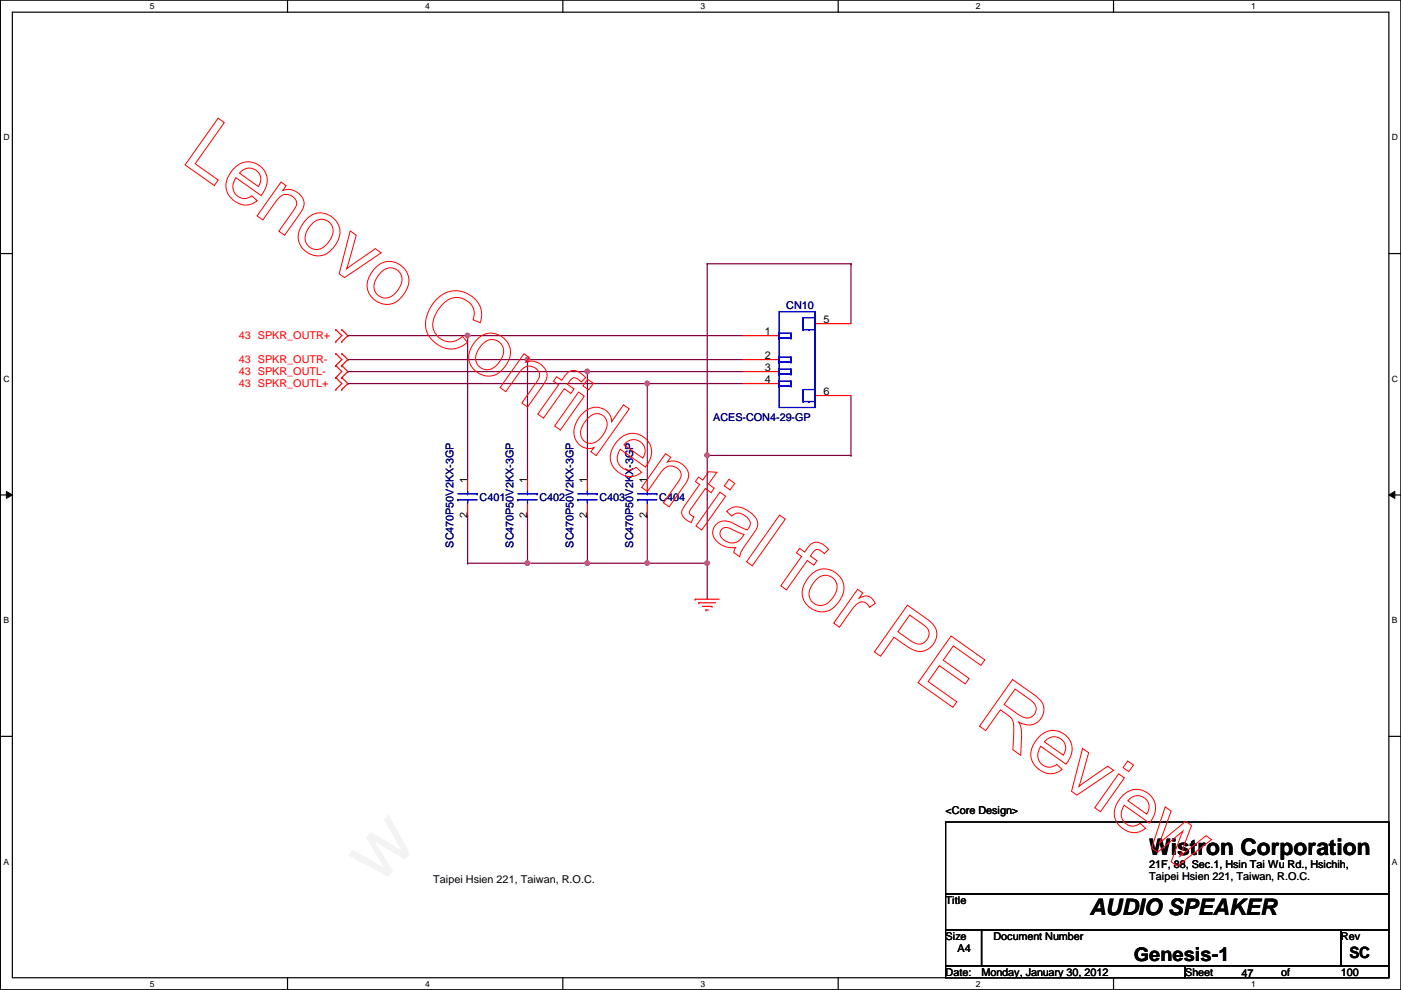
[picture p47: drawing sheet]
<svg xmlns="http://www.w3.org/2000/svg" width="297mm" height="210mm" viewBox="0 0 297 210" stroke-linecap="round" stroke-linejoin="round" font-family="sans-serif">
<defs><g id="words">
<g font-size="4.8">
<text x="243.7" y="181.3">Wistron Corporation</text>
<text x="231" y="194">AUDIO SPEAKER</text>
</g>
<text font-size="4.1" x="240.4" y="203.7">Genesis-1</text>
<text font-size="3.3" x="286.1" y="203">SC</text>
<g font-size="2.3" fill="#000080">
<text x="166.7" y="65.6">CN10</text>
<text x="151.2" y="89.2">ACES-CON4-29-GP</text>
<text x="101.7" y="106.3">C401</text>
<text x="114.4" y="106.3">C402</text>
<text x="127.1" y="106.3">C403</text>
<text x="139.8" y="106.3">C404</text>
<text x="96.2" y="116.1" transform="rotate(-90 96.2 116.1)">SC470P50V2KX-3GP</text>
<text x="108.9" y="116.1" transform="rotate(-90 108.9 116.1)">SC470P50V2KX-3GP</text>
<text x="121.6" y="116.1" transform="rotate(-90 121.6 116.1)">SC470P50V2KX-3GP</text>
<text x="134.3" y="116.1" transform="rotate(-90 134.3 116.1)">SC470P50V2KX-3GP</text>
</g>
<g font-size="2.3" fill="#f00">
<text x="50.6" y="72">43 SPKR_OUTR+</text>
<text x="50.6" y="77">43 SPKR_OUTR-</text>
<text x="50.6" y="82.1">43 SPKR_OUTL+</text>
<text x="50.6" y="79.6">43 SPKR_OUTL-</text>
</g>
<g font-size="2.3">
<text x="162.1" y="71.1">1</text>
<text x="174.6" y="68.6">5</text>
<text x="162.1" y="76.2">2</text>
<text x="162.1" y="81.3">4</text>
<text x="162.1" y="78.7">3</text>
<text x="174.6" y="83.8">6</text>
<text x="99.1" y="102.4" transform="rotate(-90 99.1 102.4)">1</text>
<text x="111.8" y="102.4" transform="rotate(-90 111.8 102.4)">1</text>
<text x="124.5" y="102.4" transform="rotate(-90 124.5 102.4)">1</text>
<text x="137.2" y="102.4" transform="rotate(-90 137.2 102.4)">1</text>
<text x="99.1" y="109.8" transform="rotate(-90 99.1 109.8)">2</text>
<text x="111.8" y="109.8" transform="rotate(-90 111.8 109.8)">2</text>
<text x="124.5" y="109.8" transform="rotate(-90 124.5 109.8)">2</text>
<text x="137.2" y="109.8" transform="rotate(-90 137.2 109.8)">2</text>
<text x="200.5" y="172.6">&lt;Core Design&gt;</text>
<text x="243.7" y="184">21F, 88, Sec.1, Hsin Tai Wu Rd., Hsichih,</text>
<text x="91.9" y="187.1">Taipei Hsien 221, Taiwan, R.O.C.</text>
<text x="200.5" y="191.6">Title</text>
<text x="243.7" y="186.6">Taipei Hsien 221, Taiwan, R.O.C.</text>
<text x="200.5" y="199.2">Size</text>
<text x="203" y="201.8">A4</text>
<text x="210.6" y="199.2">Document Number</text>
<text x="284.3" y="199.2">Rev</text>
<text x="200.5" y="206.8">Date:</text>
<text x="208.1" y="206.8">Monday, January 30, 2012</text>
<text x="251.3" y="206.8">Sheet</text>
<text x="263.2" y="207.1">47</text>
<text x="271.6" y="206.8">of</text>
<text x="284.3" y="206.8">100</text>
</g>
<g font-size="1.8">
<text x="31.8" y="1.9">5</text>
<text x="90.1" y="1.9">4</text>
<text x="148.5" y="1.9">3</text>
<text x="206.9" y="1.9">2</text>
<text x="265.3" y="1.9">1</text>
<text x=".7" y="29.8">D</text>
<text x="295.1" y="29.8">D</text>
<text x=".7" y="80.9">C</text>
<text x="295.1" y="80.9">C</text>
<text x=".7" y="132.1">B</text>
<text x="295.1" y="132.1">B</text>
<text x=".7" y="183.3">A</text>
<text x="295.1" y="183.3">A</text>
<text x="31.8" y="209.2">5</text>
<text x="90.1" y="209.2">4</text>
<text x="148.5" y="209.2">3</text>
<text x="206.9" y="209.2">2</text>
<text x="265.3" y="209.2">1</text>
</g>
</g></defs>
<path d="M.1 0h296.9v209.8h-296.9zM2.6 2.6h291.9v204.7h-291.9z" fill="none" stroke="#000" stroke-width=".25"/>
<g fill="#fff">
<path d="M31.8 .3h1v2h-1z"/>
<path d="M31.8 207.6h1v1.9h-1z"/>
</g>
<path d="M61 0v2.6M61 207.3v2.5" fill="none" stroke="#000" stroke-width=".25"/>
<g fill="#fff">
<path d="M90.1 .3h1v2h-1z"/>
<path d="M90.1 207.6h1v1.9h-1z"/>
</g>
<path d="M119.3 0v2.6M119.3 207.3v2.5" fill="none" stroke="#000" stroke-width=".25"/>
<g fill="#fff">
<path d="M148.5 .3h1v2h-1z"/>
<path d="M148.5 207.6h1v1.9h-1z"/>
</g>
<path d="M177.7 0v2.6M177.7 207.3v2.5" fill="none" stroke="#000" stroke-width=".25"/>
<g fill="#fff">
<path d="M206.9 .3h1v2h-1z"/>
<path d="M206.9 207.6h1v1.9h-1z"/>
</g>
<path d="M236.1 0v2.6M236.1 207.3v2.5" fill="none" stroke="#000" stroke-width=".25"/>
<g fill="#fff">
<path d="M265.3 .3h.9v2h-.9z"/>
<path d="M265.3 207.6h.9v1.9h-.9z"/>
<path d="M.7 28.2h1.3v1.9h-1.3z"/>
<path d="M295.1 28.2h1.3v1.9h-1.3z"/>
<path d="M.7 79.3h1.3v2h-1.3z"/>
<path d="M295.1 79.3h1.3v2h-1.3z"/>
</g>
<path d="M.1 53.8h2.5M294.5 53.8h2.5" fill="none" stroke="#000" stroke-width=".25"/>
<g fill="#fff">
<path d="M.7 130.5h1.2v2h-1.2z"/>
<path d="M295.1 130.5h1.2v2h-1.2z"/>
</g>
<path d="M.1 104.9h2.5M294.5 104.9h2.5" fill="none" stroke="#000" stroke-width=".25"/>
<path d="M1.4 104.2l1.2 .7-1.2 .8zM294.5 104.9l1.2-.7v1.5z" fill="#000"/>
<path d="M1.4 104.2l1.2 .7-1.2 .8zM294.5 104.9l1.2-.7v1.5z" fill="none" stroke="#000" stroke-width=".21"/>
<g fill="#fff">
<path d="M.7 181.7h1.2v2h-1.2z"/>
<path d="M295.1 181.7h1.2v2h-1.2z"/>
</g>
<path d="M.1 156.1h2.5M294.5 156.1h2.5" fill="none" stroke="#000" stroke-width=".25"/>
<path d="M99.1 71.2h.1M99.1 71.2h58.5M111.8 76.2h.1M111.8 76.2h45.8" fill="none" stroke="#800040" stroke-width=".25"/>
<circle cx="111.8" cy="76.2" r=".49" fill="#f0f"/>
<circle cx="111.8" cy="76.2" r=".49" fill="none" stroke="#f0f" stroke-width=".25"/>
<path d="M124.5 78.8h.1M124.5 78.8h33.1" fill="none" stroke="#800040" stroke-width=".25"/>
<circle cx="124.5" cy="78.8" r=".49" fill="#f0f"/>
<circle cx="124.5" cy="78.8" r=".49" fill="none" stroke="#f0f" stroke-width=".25"/>
<path d="M149.9 96.6h.1M149.9 96.6v30.4M149.9 119.4h.1" fill="none" stroke="#800040" stroke-width=".25"/>
<circle cx="149.9" cy="119.4" r=".49" fill="#f0f"/>
<circle cx="149.9" cy="119.4" r=".49" fill="none" stroke="#f0f" stroke-width=".25"/>
<path d="M124.5 119.4h.1M124.5 119.4h25.4M137.2 119.4h.1M137.2 109.3h.1M137.2 109.3v10.1" fill="none" stroke="#800040" stroke-width=".25"/>
<circle cx="137.2" cy="119.4" r=".49" fill="#f0f"/>
<circle cx="137.2" cy="119.4" r=".49" fill="none" stroke="#f0f" stroke-width=".25"/>
<circle cx="124.5" cy="119.4" r=".49" fill="#f0f"/>
<circle cx="124.5" cy="119.4" r=".49" fill="none" stroke="#f0f" stroke-width=".25"/>
<path d="M99.1 109.3h.1M99.1 109.3v10.1M111.8 119.4h.1M124.5 109.3h.1M124.5 109.3v10.1h-12.7" fill="none" stroke="#800040" stroke-width=".25"/>
<circle cx="111.8" cy="119.4" r=".49" fill="#f0f"/>
<circle cx="111.8" cy="119.4" r=".49" fill="none" stroke="#f0f" stroke-width=".25"/>
<path d="M99.1 71.2h.1M99.1 71.2v30.4M111.8 109.3h.1M111.8 109.3v10.1" fill="none" stroke="#800040" stroke-width=".25"/>
<circle cx="99.1" cy="71.1" r=".49" fill="#f0f"/>
<circle cx="99.1" cy="71.1" r=".49" fill="none" stroke="#f0f" stroke-width=".25"/>
<g fill="none" stroke="#800040" stroke-width=".25">
<path d="M73.7 71.2h.1M73.7 76.2h.1M73.7 78.8h.1M73.7 71.2h25.4M73.7 76.2h38.1M73.7 78.8h50.8M111.8 76.2h.1M111.8 76.2v25.4M124.5 78.8h.1M124.5 78.8v22.8M137.2 81.3h.1M137.2 81.3h20.4"/>
<path d="M99.1 119.4h.1M99.1 119.4h12.7"/>
</g>
<circle cx="137.2" cy="81.3" r=".49" fill="#f0f"/>
<circle cx="137.2" cy="81.3" r=".49" fill="none" stroke="#f0f" stroke-width=".25"/>
<path d="M149.9 55.9h30.5M180.4 55.9h.1M180.4 55.9v12.7M73.7 81.3h.1M73.7 81.3h63.5M137.2 81.3h.1M137.2 81.3v20.3M149.9 96.6h.1M149.9 96.6h30.5M180.4 96.6h.1M180.4 83.9v12.7" fill="none" stroke="#800040" stroke-width=".25"/>
<circle cx="149.9" cy="96.5" r=".49" fill="#f0f"/>
<circle cx="149.9" cy="96.5" r=".49" fill="none" stroke="#f0f" stroke-width=".25"/>
<path d="M149.9 55.9h.1M149.9 55.9v40.7" fill="none" stroke="#800040" stroke-width=".25"/>
<g fill="none" stroke="#f00" stroke-width=".25">
<path d="M71.2 77.5h.1M71.2 75h.1M71.2 72.4h.1M71.2 69.9h.1M71.2 77.5l1.3 1.3-1.3 1.3M71.2 75l1.3 1.2-1.3 1.3M71.2 69.9l1.3 1.3-1.3 1.2M72.5 77.5h.1M72.5 75h.1M72.5 69.9h.1M72.5 72.4h.1M72.5 77.5l1.2 1.3-1.2 1.3"/>
<path d="M72.5 75l1.2 1.2-1.2 1.3M72.5 69.9l1.2 1.3-1.2 1.2M157.6 78.8h7.6M157.6 76.2h7.6M157.6 71.2h7.6M172.8 68.6h7.6M71.2 82.6h.1M71.2 80.1h.1M71.2 80.1l1.3 1.2-1.3 1.3M72.5 80.1h.1M72.5 82.6h.1M72.5 80.1l1.2 1.2-1.2 1.3"/>
<path d="M157.6 81.3h7.6M172.8 83.9h7.6M99.1 101.6v2.6M99.1 106.7v2.6M111.8 101.6v2.6M111.8 106.7v2.6M124.5 101.6v2.6M124.5 106.7v2.6M137.2 101.6v2.6M137.2 106.7v2.6M147.4 127h.1M147.4 127h5.1"/>
<path d="M148.2 127.8h.1M148.2 127.8h3.5M148.9 128.6h2.1M149.7 129.3h.1M149.7 129.3h.5M151 128.6h.1"/>
</g>
<path d="M200.5 174.3h94v15.2h-94zM200.5 189.5h94v7.6h-94zM200.5 197.1h7.6v7.7h-7.6zM208.1 197.1h76.2v7.7h-76.2zM284.3 197.1h10.2v7.7h-10.2zM200.5 204.8h50.8v2.5h-50.8zM251.3 204.8h43.2v2.5h-43.2z" fill="none" stroke="#000" stroke-width=".25"/>
<g fill="none" stroke="#00f" stroke-width=".25">
<path d="M165.2 66.1h7.6v20.3h-7.6zM165.2 70.7h.1M165.2 71.7h.1M165.2 75.7h.1M165.2 76.8h.1M165.2 78.3h.1M165.2 79.3h.1M165.2 70.7h2.5M165.2 70.7v1M165.2 75.7v1.1M165.2 78.3v1M165.2 71.7h2.5"/>
<path d="M165.2 75.7h2.5M165.2 76.8h2.5M165.2 78.3h2.5M165.2 79.3h2.5M167.7 70.7h.1M167.7 71.7h.1M167.7 71.2h.1M167.7 75.7h.1M167.7 76.8h.1M167.7 76.2h.1M167.7 78.3h.1M167.7 79.3h.1"/>
<path d="M167.7 78.8h.1M167.7 70.7v1M167.7 75.7v1.1M167.7 78.3v1M170.3 69.9h.1M170.3 68.6h.1M170.3 67.4h.1M170.3 67.4v2.5M170.3 69.9h2.5M170.3 67.4h2.5M171.5 69.9h.1M172.8 67.4h.1"/>
<path d="M172.8 69.9h.1M172.8 67.4v2.5M165.2 80.8h.1M165.2 81.8h.1M165.2 80.8v1M165.2 80.8h2.5M165.2 81.8h2.5M167.7 80.8h.1M167.7 81.8h.1M167.7 81.3h.1M167.7 80.8v1M170.3 85.1h.1"/>
<path d="M170.3 83.9h.1M170.3 82.6h.1M170.3 85.1h2.5M170.3 82.6v2.5M170.3 82.6h2.5M171.5 85.1h.1M172.8 82.6h.1M172.8 85.1h.1M172.8 82.6v2.5M97.1 106h.1M97.1 104.7h4.1M97.1 106h4.1"/>
<path d="M99.1 104.7h.1M99.1 106h.1M99.1 104.2v.5M99.1 106v.7M101.2 104.7h.1M109.8 106h.1M109.8 104.7h4.1M109.8 106h4.1M111.8 104.7h.1M111.8 106h.1M111.8 104.2v.5M111.8 106v.7"/>
<path d="M113.9 104.7h.1M122.5 106h.1M122.5 104.7h4.1M122.5 106h4.1M124.5 104.7h.1M124.5 106h.1M124.5 104.2v.5M124.5 106v.7M126.6 104.7h.1M135.2 106h.1M135.2 104.7h4.1M135.2 106h4.1"/>
<path d="M137.2 104.7h.1M137.2 106h.1M137.2 104.2v.5M137.2 106v.7M139.3 104.7h.1"/>
</g>
<circle cx="111.8" cy="76.2" r=".49" fill="#f0f"/>
<circle cx="111.8" cy="76.2" r=".49" fill="none" stroke="#f0f" stroke-width=".25"/>
<circle cx="124.5" cy="78.8" r=".49" fill="#f0f"/>
<circle cx="124.5" cy="78.8" r=".49" fill="none" stroke="#f0f" stroke-width=".25"/>
<circle cx="149.9" cy="119.4" r=".49" fill="#f0f"/>
<circle cx="149.9" cy="119.4" r=".49" fill="none" stroke="#f0f" stroke-width=".25"/>
<circle cx="137.2" cy="119.4" r=".49" fill="#f0f"/>
<circle cx="137.2" cy="119.4" r=".49" fill="none" stroke="#f0f" stroke-width=".25"/>
<circle cx="124.5" cy="119.4" r=".49" fill="#f0f"/>
<circle cx="124.5" cy="119.4" r=".49" fill="none" stroke="#f0f" stroke-width=".25"/>
<circle cx="111.8" cy="119.4" r=".49" fill="#f0f"/>
<circle cx="111.8" cy="119.4" r=".49" fill="none" stroke="#f0f" stroke-width=".25"/>
<circle cx="99.1" cy="71.1" r=".49" fill="#f0f"/>
<circle cx="99.1" cy="71.1" r=".49" fill="none" stroke="#f0f" stroke-width=".25"/>
<circle cx="137.2" cy="81.3" r=".49" fill="#f0f"/>
<circle cx="137.2" cy="81.3" r=".49" fill="none" stroke="#f0f" stroke-width=".25"/>
<circle cx="149.9" cy="96.5" r=".49" fill="#f0f"/>
<circle cx="149.9" cy="96.5" r=".49" fill="none" stroke="#f0f" stroke-width=".25"/>
<g fill="none" stroke="#f00" stroke-width=".21">
<path d="M46.2 25.1l1.4 .9-6.2 8.7 4.9 3.5-.9 1.1-6.2-4.3zM49.8 35.5a4 4 0 0 1 5.7 .1 4 4 0 0 1 0 5.7l-.1 .2-5.4-3.8a2.62 2.62 0 0 0-.4 2.9 2.62 2.62 0 0 0 2.6 1.5l1.2-.6 1.1 1.1a4.1 4.1 0 0 1-6.6-3.2 5.7 5.7 0 0 1 1.9-3.9zM51.1 36.4a2.44 2.44 0 0 1 3.3-.2 2.44 2.44 0 0 1 .4 3.4l-4-2.9zM59.6 38.6l1.1 .8-.7 1a3.3 3.3 0 0 1 4.4 3.3l-.7 1.4-3.4 4.8-1.2-.9 3.1-4.3a2.05 2.05 0 0 0 0-3 2.05 2.05 0 0 0-2.9 .1l-3.6 4.8-1.2-.8zM65.1 46.3a4.1 4.1 0 0 1 5.7 0 4.1 4.1 0 0 1 .3 5.7 4.1 4.1 0 0 1-6 1.5 4.1 4.1 0 0 1-.8-6.2zM66.3 47.3a2.53 2.53 0 0 1 3.6-.1 2.53 2.53 0 0 1 .2 3.5 3.4 3.4 0 0 1-3.4 2.2 2.59 2.59 0 0 1-1.5-4.2zM74.3 49l1.2 .9-2 7.1 6.1-4.3 1.2 .9-7.8 5.3-1.1-.8zM79.7 56.6a4.1 4.1 0 0 1 5.7 0 4.1 4.1 0 0 1 .3 5.7 4.1 4.1 0 0 1-6 1.5 4.1 4.1 0 0 1-.8-6.2zM81 57.6a2.53 2.53 0 0 1 3.5-.1 2.53 2.53 0 0 1 .2 3.5 3.4 3.4 0 0 1-3.4 2.2 2.59 2.59 0 0 1-1.5-4.2zM92.5 63.6a5.5 5.5 0 0 1 5.8-1.7 5.5 5.5 0 0 1 3.8 4.8l-.3 1.7-1.5-.6a3.6 3.6 0 0 0-1.1-3.9 3.6 3.6 0 0 0-4.1-.4 6.7 6.7 0 0 0-3.3 6 3.7 3.7 0 0 0 6.2 1.8l1.1 1.3a5.2 5.2 0 0 1-7.8-.8 5.6 5.6 0 0 1 .1-6.8zM101.3 71.8a4.1 4.1 0 0 1 5.6 0 4.1 4.1 0 0 1 .3 5.7 4.1 4.1 0 0 1-6 1.5 4.1 4.1 0 0 1-.7-6.2zM102.5 72.8a2.53 2.53 0 0 1 3.5-.1 2.53 2.53 0 0 1 .2 3.5 3.4 3.4 0 0 1-3.3 2.2 2.59 2.59 0 0 1-1.5-4.2z"/>
<path d="M111.1 75l1.1 .8-.7 1a3.3 3.3 0 0 1 4.4 3.3l-.7 1.4-3.3 4.8-1.3-.9 3.1-4.3a2.05 2.05 0 0 0 0-3 2.05 2.05 0 0 0-2.9 .1l-3.6 4.8-1.2-.8zM118 79.9l1.1 .7 .5-.7a2.33 2.33 0 0 1 4-.4l.6 .6-1 .9a1.79 1.79 0 0 0-1.8-.8l-1.1 1.3 1.4 1-.7 .9-1.4-1-4.4 6.3-1.2-.9 4.4-6.2-1-.8zM122.7 83.1l1.2 .9-5.1 7.2-1.2-.9zM123.4 87.8a3.5 3.5 0 0 1 3.7-1.4 3.5 3.5 0 0 1 2.6 3l2.5-3.6 1.2 .9-7 9.9-1.1-.8 .6-.9a3.4 3.4 0 0 1-3.4-1 3.4 3.4 0 0 1-.7-3.5l.6-1.3zM124.6 80.4l1.2 .9-1 1.4-1.2-.9zM124.8 88.5a2.27 2.27 0 0 1 3.1-.3 2.27 2.27 0 0 1 .5 3.1 4.2 4.2 0 0 1-3 2.7 2.27 2.27 0 0 1-2.1-1.2 2.27 2.27 0 0 1 .1-2.3zM131.3 93.1a4 4 0 0 1 5.7 0 4 4 0 0 1 0 5.7l-.1 .2-5.4-3.7a2.62 2.62 0 0 0-.4 2.9 2.62 2.62 0 0 0 2.6 1.4l1.2-.5 1.1 1a4.1 4.1 0 0 1-6.6-3.1 5.7 5.7 0 0 1 1.9-3.9zM132.6 94a2.44 2.44 0 0 1 3.3-.2 2.44 2.44 0 0 1 .4 3.3l-4-2.8zM141.1 96.2l1.1 .7-.7 1.1a3.3 3.3 0 0 1 4.4 3.2l-.6 1.5-3.4 4.8-1.2-.9 3-4.4a2.05 2.05 0 0 0 0-2.9 2.05 2.05 0 0 0-2.9 .1l-3.5 4.8-1.3-.9zM148.1 101.2l.9 .6 1.3-1.8 1.7 .1-1.8 2.5 1.2 .9-.6 1-1.3-.9-2.9 4.2a.93 .93 0 0 0-.4 .9 .93 .93 0 0 0 .7 .8l.2 .1-.6 1.2a2.49 2.49 0 0 1-2-2.4l.6-1.1 3.2-4.6-.9-.6zM152.6 104.3l1.2 .9-5 7.2-1.2-.9zM153.1 112.2a1.6 1.6 0 0 1 2 0l2.7 1.1a2.7 2.7 0 0 1-2.6 1.8 2.7 2.7 0 0 1-2.5-1.8l.1-.7z"/>
<path d="M154.1 108.4a3.2 3.2 0 0 1 4.4-.2 3.5 3.5 0 0 1 2.1 3.1l-.4 1.2-1.6 2.3a6.9 6.9 0 0 0-1.8 3.3l-1.2-.9 .4-1.1a4.4 4.4 0 0 1-4.9-2.9 2.63 2.63 0 0 1 1.4-2.5 2.63 2.63 0 0 1 2.8 .2l3.1 1.5a1.75 1.75 0 0 0-.4-3 1.94 1.94 0 0 0-2.9 0zM154.6 101.6l1.2 .9-1 1.4-1.2-.9zM165.3 109.2l1.2 .9-7 9.9-1.2-.9zM169.5 116.3l1.1 .7 .5-.7a2.33 2.33 0 0 1 4.1-.3l.5 .5-.9 .9a1.79 1.79 0 0 0-1.9-.8l-1.1 1.3 1.4 1-.7 .9-1.3-1-4.4 6.3-1.3-.9 4.4-6.2-1-.8zM172 121.8a4.1 4.1 0 0 1 5.6 0 4.1 4.1 0 0 1 .3 5.6 4.1 4.1 0 0 1-6 1.6 4.1 4.1 0 0 1-.8-6.2zM173.2 122.8a2.53 2.53 0 0 1 3.5-.2 2.53 2.53 0 0 1 .2 3.6 3.4 3.4 0 0 1-3.3 2.2 2.59 2.59 0 0 1-1.5-4.2zM181.8 125l1.1 .7-.7 1.1a2.13 2.13 0 0 1 3.4 1.1l-1.3 .9a1.72 1.72 0 0 0-1.4-1.2 1.72 1.72 0 0 0-1.7 .9l-3.2 4.5-1.2-.9zM192.4 128.3l3.7 2.7a4.4 4.4 0 0 1 2.5 3.6 3.7 3.7 0 0 1-2.1 3.2 3.7 3.7 0 0 1-3.8-.5l-3.2-2.2-2.8 4-1.3-.9zM192.9 130.4l2.5 1.8a2.33 2.33 0 0 1 1.6 2.4 2.17 2.17 0 0 1-3.6 1.4l-3-2.1zM201.6 134.9l7.2 5-.8 1.2-5.9-4.2-2.1 3.1 5.5 3.8-.9 1.2-5.4-3.9-2.4 3.4 6.1 4.3-.9 1.2-7.4-5.2zM214.7 144.1l4.4 3.1a4.1 4.1 0 0 1 2.2 3.2 3.3 3.3 0 0 1-1.8 3 3.3 3.3 0 0 1-3.5-.3 5.5 5.5 0 0 1 .6 3.1l-.2 3.9-1.6-1.1 .1-4.6a2.79 2.79 0 0 0-1.3-2.8l-1.5-1.1-3.1 4.4-1.3-.9zM215.2 146.1l3.1 2.2a2.06 2.06 0 0 1 .6 3.5 2.19 2.19 0 0 1-2.8-.2l-3.2-2.2z"/>
<path d="M220.5 156.1a4 4 0 0 1 5.7 0 4 4 0 0 1-.1 5.7l-.1 .2-5.3-3.8a2.62 2.62 0 0 0-.5 3 2.62 2.62 0 0 0 2.7 1.4l1.1-.5 1.2 1a4.1 4.1 0 0 1-6.7-3.1 5.7 5.7 0 0 1 2-3.9zM221.7 157a2.44 2.44 0 0 1 3.4-.2 2.44 2.44 0 0 1 .3 3.3l-4-2.8zM229.5 158.7l1.3 .9-2 7.1 6.1-4.2 1.2 .8-7.8 5.3-1.1-.8zM237.2 164.1l1.2 .8-5.1 7.2-1.2-.8zM238.2 168.6a4 4 0 0 1 5.7 0 4 4 0 0 1-.1 5.7l-.1 .2-5.3-3.8a2.62 2.62 0 0 0-.5 3 2.62 2.62 0 0 0 2.7 1.4l1.1-.5 1.2 1a4.1 4.1 0 0 1-6.7-3.2 5.7 5.7 0 0 1 2-3.8zM239.1 161.4l1.2 .8-1 1.4-1.2-.9zM239.4 169.5a2.44 2.44 0 0 1 3.4-.2 2.44 2.44 0 0 1 .3 3.3l-4-2.8zM247 171.1l1.3 .9-2.4 6.7 5.5-4.6 1.2 .9-2.4 6.6 5.5-4.4 1.2 .8-7.3 5.6-1.3-.9 2.5-6.5-5.4 4.5-1.2-.9z"/>
</g>
<use href="#words"/>
</svg>
